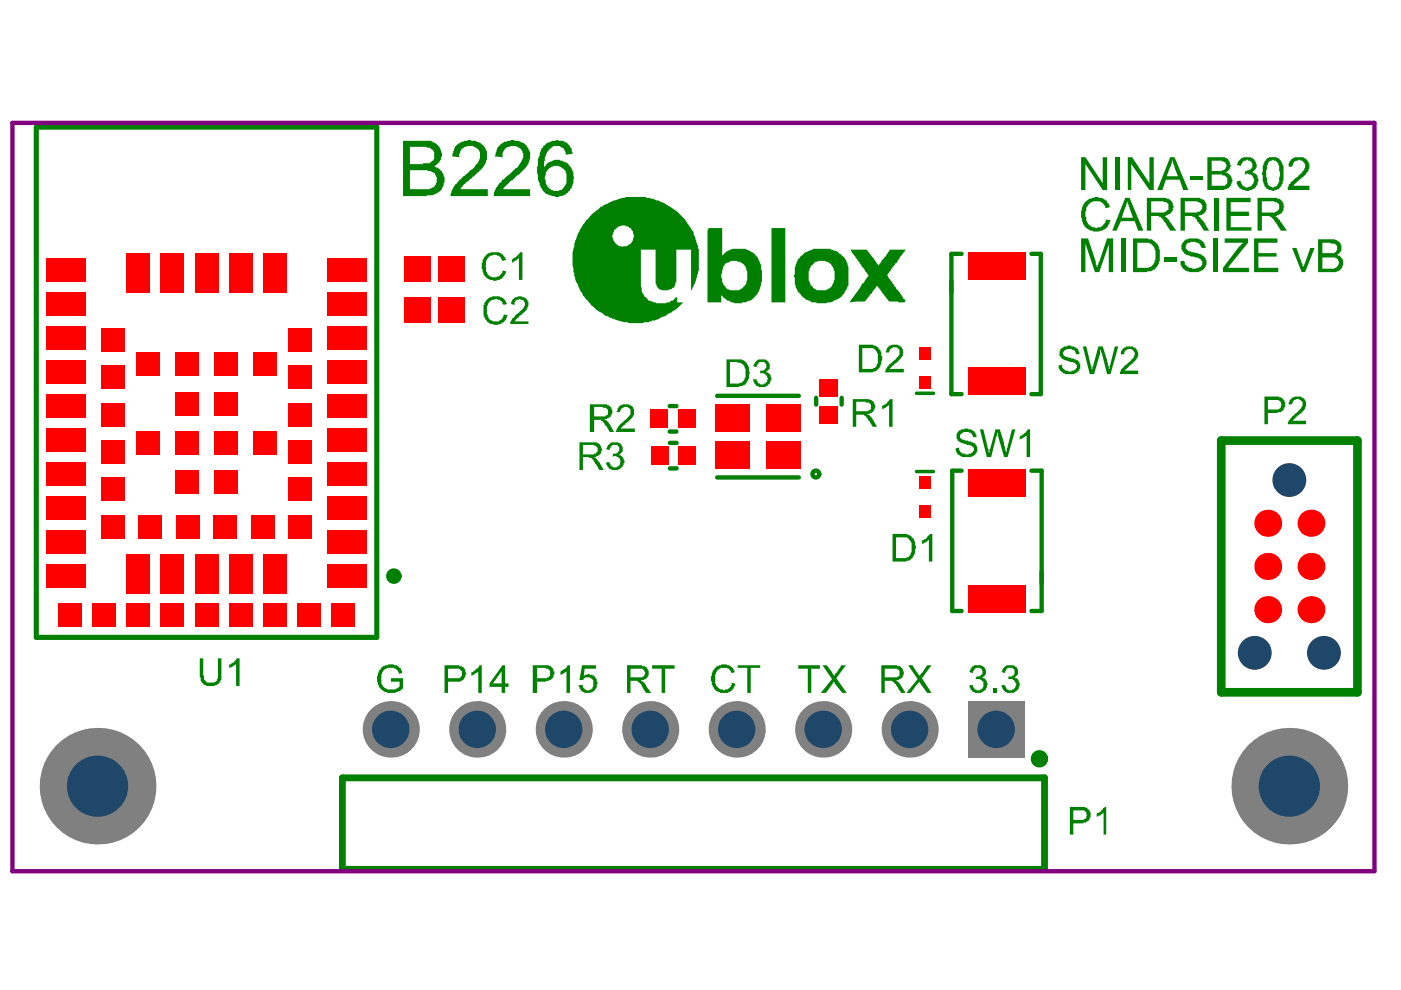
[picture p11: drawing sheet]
<svg xmlns="http://www.w3.org/2000/svg" width="297mm" height="210mm" viewBox="0 0 297 210" stroke-linecap="round" stroke-linejoin="round" font-family="sans-serif">
<path d="M203.9 53.8h-2.2v29.8h2.2M218.7 53.8h2v29.8h-2M142 86.1h1.4M142 91.5h1.4M142 93.9h1.5M142 99.3h1.5M152 83.9h17.4M173 84.3v1.5M178.5 84.3v1.5M203.9 99.8h-2v29.7h2M218.7 99.8h2.1v29.7h-2.1M152 101.2h17.4" fill="none" stroke="#008000" stroke-width=".92"/>
<path d="M72.6 164.9h148.9v19.4h-148.9z" fill="none" stroke="#008000" stroke-width="1.4"/>
<path d="M7.7 27h72.2v108.1h-72.2z" fill="none" stroke="#008000" stroke-width="1.1"/>
<path d="M258.9 93.4h28.9v53.4h-28.9z" fill="none" stroke="#008000" stroke-width="1.8"/>
<path d="M194.3 83.4h3.6M194.3 100h3.6" fill="none" stroke="#008000" stroke-width=".74"/>
<g fill="#008000">
<path d="M229.2 33.3h.9l3.7 5.5v-5.5h.9v7h-.9l-3.7-5.5v5.5h-.9z"/>
<path d="M236.5 33.3h1v7h-1z"/>
<path d="M239.1 33.3h.9l3.7 5.5v-5.5h.9v7h-.9l-3.8-5.5v5.5h-.8z"/>
<path d="M252.3 37.4h2.6v.7h-2.6z"/>
<path d="M262.6 34.1h.2l.3-.6a3.7 3.7 0 0 1 2.8 .2l.4 .7a1.19 1.19 0 0 1 0 1.3l-.4 .6-.4 .1 1.1 .8 .2 1.3-.2 .1v.6h-.2l-.1 .5-1.1 .6a1.2 1.2 0 0 1-1.3 0 1.68 1.68 0 0 1-1.5-.9l-.2-.4v-.5l.8-.2v.2h.1a.94 .94 0 0 0 1 1.1v.1h.1a1.44 1.44 0 0 0 1.3-.7h.2v-.2a1.14 1.14 0 0 0-.2-1.4v-.2l-.7-.2a.46 .46 0 0 0-.7 0h-.2l.2-.7 .7-.2a1.11 1.11 0 0 0 .7-1 1.11 1.11 0 0 0-.5-1h-.4v-.2h-.4v.2h-.5l-.2 .3h-.2v.4h-.2v.4l-.9-.2z"/>
<path d="M273.8 33.7h.2a2.76 2.76 0 0 1 2-.4 1.9 1.9 0 0 1 1.6 2.2l-.2 .8h-.1l-.4 .7h-.2l-.4 .5-.7 .4-.2 .4h-.2l-.3 .5h-.2l-.4 .6h-.2h3.5v.9h-4.6v-.7h.2v-.4l.4-.2v-.4h.2v-.1h.2l.7-.8h.2v-.2h.2l.1-.3h.2l.6-.6 .2-.3 .3-.2v-.2a1.56 1.56 0 0 0 0-1.5h-.2l-.1-.3-1-.2v.2h-.5v.2h-.4v.3h-.2l-.1 .7h-.8a1.3 1.3 0 0 1 .6-1.4z"/>
<path d="M229.9 42.9l1-.6v-.2h.5v-.2h.4a1.2 1.2 0 0 1 1.3 0h.5l.7 .4v.2l.4 .2 .6 .9v.4l-1 .1v-.3a2.24 2.24 0 0 0-2.5-1.1l-.2 .2h-.4l-.3 .5h-.2l-.2 .6h-.2v.7l-.2 .2v1.1h.2v.2a1.85 1.85 0 0 0 1.8 2v.2l1.3-.2v-.2l.6-.4v-.2h.2v-.1h.1l.2-.8 .9 .2-.1 .4a2.34 2.34 0 0 1-1.9 1.8l-.3 .2h-1.3l-.2-.2h-.6v-.2l-.5-.2v-.1l-.6-.4a6.6 6.6 0 0 1-.7-3.3l.2-.2 .2-1.1h.2z"/>
<path d="M257.5 41.9h.9v7h-.9z"/>
<path d="M260 41.9h5.2v1h-4.3v2h3.9v.9h-3.9v2.4h4.4v.7h-5.3z"/>
<path d="M229.2 50.6h1.5l1.6 4.9 .2 1.1h.2l.2-.9 .2-.2 1.6-4.9h1.3v7.1h-.9v-5.9l-2 5.9h-1l-2-6v6h-.9z"/>
<path d="M237.7 50.6h.9v7.1h-.9z"/>
<path d="M246.8 54.6h2.6v.9h-2.6z"/>
<path d="M250.7 51.5h.2l.3-.6a4.4 4.4 0 0 1 2.8-.3l.2 .1a1.26 1.26 0 0 1 1.1 1h.1v.5h.2v.4h-.9l-.4-.9-.7-.2v-.2h-1.1l-.2 .2h-.5l-.2 .3a.92 .92 0 0 0 0 1.1l.5 .4 1.1 .2 .2 .2h.6l.2 .2a1.9 1.9 0 0 1 1.6 2.2v.1h-.2a.76 .76 0 0 1-.5 .9l-.4 .2a2.76 2.76 0 0 1-2 .4l-1.1-.2-.7-.5-.2-.4h-.2v-.4h-.2v-.9h.7v.2h.2v.6l.4 .1 .2 .4 .7 .2a1.69 1.69 0 0 0 1.8-.2h.2a1.1 1.1 0 0 0 0-1.6h-.2v-.2h-.3v-.2h-.8v-.2h-.7l-.2-.2-.9-.2v-.1h-.2l-.2-.4-.3-.2v-.4h-.2v-1.1h.2z"/>
<path d="M257.3 50.6h.9v7.1h-.9z"/>
<path d="M259.7 50.6h4.9v.9l-4.2 5.3h4.4v.9h-5.5v-.9l3.5-4.6h.2l.3-.5h.2v-.2h-3.8z"/>
<path d="M265.9 50.6h4.9v.9h-4v2.2h3.9v.7h-3.9v2.4h4.2v.9h-5.1z"/>
<path d="M96.5 31.1l.5-.5h.2v-.2l.7-.4 1.5-.3h.4l.1 .2a2.28 2.28 0 0 1 1.7 .3 3 3 0 0 1 1.6 3.5l-.3 1.1-.8 1.1h-.1l-.4 .5h-.2l-1.3 1.1-.2 .4-1.1 .7-1.2 1.5h5.8v1.5h-7.9v-.2a6.1 6.1 0 0 1 1.9-3.1v-.2h.2l1.1-.9v-.2a8.4 8.4 0 0 0 2.9-2.9 2.12 2.12 0 0 0-1.7-3.1h-.9l-.2 .1a.58 .58 0 0 0-.7 .4h-.2v.2h-.2v.4h-.1l-.2 1.2-1.5-.1v-.6l.2-.2z"/>
<path d="M105.4 31.3l.2-.2a2.39 2.39 0 0 1 1.9-1.1l.3-.1a4.2 4.2 0 0 1 3.7 .9h.2v.3h.2l.1 .4a3.5 3.5 0 0 1 0 3.1 9.3 9.3 0 0 1-2.7 2.9l-1.8 1.7-.8 .7v.2h5.7v1.5h-7.7v-.8l.2-.1v-.4h.2a.58 .58 0 0 1 .3-.7l.4-.8h.2l.5-.7h.2l3-2.6 .5-.9h.2l.4-.7v-.4h.1v-1.1h-.1l-.2-.7-.6-.4a2.39 2.39 0 0 0-2.5 0l-.4 .2-.2 .4a1.69 1.69 0 0 0-.4 1.4l-1.6-.1v-.2h.2v-.6l.2-.2z"/>
<path d="M274 52.6h.9l1.1 3.3h.2v.5l.1 .4v-.4l.2-.2 1.3-3.6h.9l-2 5.1h-.7z"/>
<path d="M118.8 142.3l1.1-.5 .4-.8h.5v5.9h-.7v-4.6l-1.1 .8h-.2z"/>
<path d="M123.4 141h2.9v.8h-2.3l-.2 1.4 .9-.3 .4 .2h.5v.1h.2a1.85 1.85 0 0 1 .7 2.2v.4h-.2l-.3 .7h-.2a2.11 2.11 0 0 1-2.4 0h-.2l-.2-.5h-.1l-.2-.7h.9v.5l.4 .2v.2a1.2 1.2 0 0 0 1.2 0l.4-.2v-.4h.2v-.5a.82 .82 0 0 0-.4-1.1v-.2h-.2a1.48 1.48 0 0 0-1.4 0l-.2 .4h-.7z"/>
<path d="M99.9 142.5h.4v-.2l.9-.5v-.2l.4-.2v-.4h.5v5.9h-.7v-4.6v.2l-.5 .2-.8 .5h-.2z"/>
<path d="M151.1 142.1h.2l.3-.5a.58 .58 0 0 1 .8-.4v-.2h.5v-.1h1.1l.8 .3a1.44 1.44 0 0 1 .9 1.1l.2 .2-.8 .2-.5-.9h-.4v-.2h-.5a1.2 1.2 0 0 0-1.3 .4l-.4 .1-.2 .4a5.9 5.9 0 0 0 0 2.9h.2a1.72 1.72 0 0 0 2 .8l.6-.2 .2-.4h.1v-.3h.2v-.6l.9 .4h-.1l-.2 .7h-.2v.4l-.4 .2v.1l-.7 .2v.2h-1.1a2.37 2.37 0 0 1-2-1.1v-.2h-.2v-.3h-.2v-.6a1.92 1.92 0 0 1 0-1.6z"/>
<path d="M156.4 141h4.8v.6h-2v5.3h-.8v-5.3h-2z"/>
<path d="M169.3 141h4.5v.8h-1.8v5.1h-.7v-5.1h-2z"/>
<path d="M174.4 141h.9l1.5 2.2h.2l.1-.5h.2l1.1-1.7h.9l-2 2.8 2.2 3.1h-.9l-1.8-2.4-1.7 2.4h-1.1l2.4-2.9z"/>
<path d="M205.7 141.8h.2l.2-.4a1.36 1.36 0 0 1 1.5-.4h.5v.2h.4l.4 .6a1.48 1.48 0 0 1 0 1.4h-.2l-.4 .6a.55 .55 0 0 1 .7 .5h.2v.6h.2v.4h-.2v.1a.98 .98 0 0 1-.7 1.1 1.36 1.36 0 0 1-1.5 .4l-.7-.2-.4-.5h-.2v-.4h-.1v-.5h.7l.2 .7 .3 .2a.92 .92 0 0 0 1.1 0l.4-.2 .2-.6a.82 .82 0 0 0-.4-1.1v-.1l-.3-.2h-1l.2-.6h.6l.5-.3a.92 .92 0 0 0 0-1.1v-.2h-.2a1.2 1.2 0 0 0-1.2 0l-.4 .5v.4l-.7-.2z"/>
<path d="M210.5 146h.7v.9h-.7z"/>
<path d="M212.7 141.6l.6-.4a1.73 1.73 0 0 1 2.5 .9 .82 .82 0 0 1-.3 1.1v.2l-.4 .2 .2 .2h.3l.4 .7a1.19 1.19 0 0 1 0 1.3l-.2 .4a2.14 2.14 0 0 1-2.5 .5l-.6-.3-.4-.8v-.3h.8l.3 .9h.2a.92 .92 0 0 0 1.1 0l.6-.4v-.4l.2-.1v-.4h-.2v-.4h-.2v-.2a1.2 1.2 0 0 0-1.3-.3v-.6h.7v-.2h.4v-.1a1.19 1.19 0 0 0 0-1.3l-.4-.2a.82 .82 0 0 0-1.1 .4h-.1v.3h-.2v.4l-.8-.2z"/>
<path d="M80.3 142.1h.2l.4-.5a.58 .58 0 0 1 .7-.4v-.2h.6a1.93 1.93 0 0 1 1.6 0h.4v.2l.9 .6 .2 .9-.8 .2v-.2a1.76 1.76 0 0 0-2.2-1.1l-1.1 .5-.1 .8h-.2v.9l-.2 .2h.2a1.83 1.83 0 0 0 1.4 2.2h.6a2.28 2.28 0 0 0 1.6-.4v-.2h.2v-1.1h-1.8v-.7h2.6v2.2h-.2l-.2 .4-.9 .3a3.2 3.2 0 0 1-3.7-.9l-.2-.4a3.1 3.1 0 0 1 0-2.9z"/>
<path d="M138.3 141h4.7v.8h-2v5.1h-.7v-5.1h-2z"/>
<path d="M192.5 141h1l1.4 2.2 .4-.5h.2l1.1-1.7h.9l-2 2.8 2 3.1h-.9l-1.7-2.4-1.8 2.4h-.9l2.4-2.9z"/>
<path d="M160.1 76.8l.5-.4a1.71 1.71 0 0 1 2.4 .5l.2 .4a.82 .82 0 0 1-.4 1.1l-.3 .5a.92 .92 0 0 1 .9 1l.2 .1v.6h-.2a.98 .98 0 0 1-.7 1.1v.2h-.4v.2h-1.5v-.2h-.3l-.4-.6h-.2v-.3h-.2v-.6h.8a1.1 1.1 0 0 0 1.6 .9l.6-.3v-.6h.1v-.2l-.1-.2v-.3l-.4-.2v-.2l-.4-.2h-.7v.2v-.7h.7v-.2a.87 .87 0 0 0 .6-1.1 .87 .87 0 0 0-1.1-.5h-.4l-.2 .3h-.2l-.1 .7-.8-.1z"/>
<path d="M42.4 139.6h.7v3.6h.2a.82 .82 0 0 0 .3 1.1 .82 .82 0 0 0 1.1 .4h.8v-.2h.3l.4-.7v-4.2h.7v3.5a2.05 2.05 0 0 1-1.1 2.2 3.5 3.5 0 0 1-2.7-.2v-.2l-.4-.2-.2-.4v-.7h-.1z"/>
<path d="M48.6 140.9h.4v-.2l.5-.2 .7-.9h.6v5.8h-.7v-4.5h-.2v.1h-.4l-.2 .4h-.3l-.2 .2h-.2z"/>
<path d="M273.4 84.8h.2a1.71 1.71 0 0 1 2.4-.5h.2v.1h.3v.2a1.89 1.89 0 0 1 .4 1.7h-.2l-.2 .7-.5 .4v.2l-.9 .5-.2 .4h-.2l-.2 .3-.4 .2v.2h2.8v.7h-3.9a1.44 1.44 0 0 1 .8-1.2l.2-.4 .3-.2v-.2h.2l.2-.3 .4-.2a1.76 1.76 0 0 0 .9-1.3h.2a.82 .82 0 0 0-.4-1.1v-.2a1.2 1.2 0 0 0-1.3 0l-.4 .2-.1 .7h-.8z"/>
<path d="M232.5 172.6l.7-.4 .4-.6 .6-.3v-.2h.3v5.9h-.5v-4.6l-.4 .2a.58 .58 0 0 1-.7 .3v.2h-.4v.2z"/>
<path d="M224.8 74l.7-.4v-.1h.6a1.2 1.2 0 0 1 1.3 0h.3v.1a.92 .92 0 0 1 1 1h.1v.5h-.7l-.2-.7a2.11 2.11 0 0 0-2.4 0v.2a.52 .52 0 0 0-.1 .5 .52 .52 0 0 0 .3 .4l.8 .3 1.2 .2v.2a.94 .94 0 0 1 1.1 .9h.2a1.9 1.9 0 0 1-1.3 2.2h-.7a2.2 2.2 0 0 1-2.6-1.5v-.3l.8-.2a1.25 1.25 0 0 0 .9 1.3h.2a.92 .92 0 0 0 1.1 0h.3v-.2l.4-.2a.92 .92 0 0 0 0-1.1h-.2v-.2h-.3v-.1h-.8l-.7-.4a1.38 1.38 0 0 1-1.3-2z"/>
<path d="M229.6 73.5h.7l.9 4h.2v.7l.2 .2v-.6l.2-.1 1.1-4.2h.9l.9 3.3 .2 .1 .2 1.5v-.2h.2v-.7l.1-.2 1-3.8h.7l-1.7 5.8h-.7l-1.1-4.6h-.2v-.5h-.2v.7l-1.2 4.4h-1z"/>
<path d="M237.8 74.2h.2v-.2a2.12 2.12 0 0 1 2.4-.4l.6 .4a1.8 1.8 0 0 1-.2 2.4l-.9 .9h-.2l-.2 .4h-.2v.1h-.2l-.2 .4-.3 .2v.2h-.2h2.9v.7h-3.8v-.5h.2a.76 .76 0 0 1 .5-1l.2-.3 .5-.2 .4-.5h.2l.4-.6 .3-.2v-.2h.2l.2-1.1a1.19 1.19 0 0 0-1.1-.7 1.19 1.19 0 0 0-1.1 .7v.4h-.7v-.5z"/>
<path d="M203 91.6h.2l.2-.4h.3v-.2h.6a1.2 1.2 0 0 1 1.3 0l.7 .2 .4 .6h.1v.3h.2v.6h-.7v-.4h-.2l-.2-.5h-.3l-.2-.2h-1.1v.2a.74 .74 0 0 0-.8 .8 .74 .74 0 0 0 1 .6l.1 .2 1.3 .2v.2a.94 .94 0 0 1 1.1 .9h.2a1.9 1.9 0 0 1-1.3 2.2h-2v-.2h-.4v-.2h-.1a1.48 1.48 0 0 1-.8-1.4l.8-.2v.5l.1 .4 .6 .4h.4a.92 .92 0 0 0 1.1 0h.3v-.2l.4-.2a.92 .92 0 0 0 0-1.1h-.2v-.2h-.4v-.2h-.7l-.7-.3a1.44 1.44 0 0 1-1.3-.8v-.1h-.2v-1.1h.2z"/>
<path d="M207.8 91h.7l.9 4.1 .2 .2v.7h.2v-.7h.2l1.1-4.3h.9l.9 3 .4 2v-.2h.1v-.7l.2-.2 .9-3.9h.8l-1.7 5.9h-.7l-1.3-4.4v-.7h-.2v.5l-.2 .2-1.1 4.4h-.9z"/>
<path d="M216.2 92.5h.2v-.2h.3v-.2l.8-.3 .3-.8h.6v5.9h-.7v-4.6l-.4 .2v.2l-1.1 .5z"/>
<path d="M128.9 94.3l.6-.3a1.71 1.71 0 0 1 2.3 .5l.2 .4a.82 .82 0 0 1-.3 1.1l-.4 .5h.4l.3 .6h.2v.4l.2 .1v.6h-.2a.98 .98 0 0 1-.7 1.1v.2h-.4v.1h-1.5v-.1h-.3l-.4-.6h-.2v-.3h-.2v-.6h.8a1.1 1.1 0 0 0 1.6 .9l.6-.3v-.6l.2-.2h-.2v-.5l-.4-.2v-.2h-.4v-.2h-.7l-.2 .2 .2-.7h.7v-.2a.87 .87 0 0 0 .6-1.1 .87 .87 0 0 0-1.1-.6h-.4l-.2 .4h-.1l-.2 .7-.8-.1z"/>
<path d="M131.1 86.3h.2v-.2a2.75 2.75 0 0 1 2.7 0v.2h.2v.3h.2v.6a1.2 1.2 0 0 1-.4 1.3v.2h-.1v.1h-.2l-.4 .6-1.1 .7v.2h-.2l-.3 .6h2.9v.7h-4l.1-.7h.2l.2-.6h.2v-.2h.2l.3-.5 .4-.2v-.2l.7-.4 .4-.5a1.29 1.29 0 0 0 0-1.8h-.2v-.2a1.2 1.2 0 0 0-1.3 .3h-.1v.4h-.2v.4h-.8z"/>
<path d="M187 86.1l.2-.2a1.44 1.44 0 0 0 1.1-.9h.2l.2-.4h.5v5.9h-.7v-4.6l-1.5 .9z"/>
<path d="M188.1 73.6h.2v-.1a2.75 2.75 0 0 1 2.8 0v.1h.2v.4h.1v.6l.2 .1h-.2v.8h-.1l-.2 .5h-.2l-.4 .6h-.2l-.1 .3-.6 .2-.4 .6h-.1l-.4 .5h2.9v.7h-4v-.1h.2v-.6h.2l.1-.5h.2l.4-.6h.2l.3-.5 .8-.4 .3-.5a1.29 1.29 0 0 0 0-1.9h-.1v-.2a1.2 1.2 0 0 0-1.3 .4h-.2v.4h-.2v.3h-.7z"/>
<path d="M195.5 114.7l.2-.2a1.44 1.44 0 0 0 1.1-.9l.3-.2v-.2h.6v5.9h-.8v-4.6l-.3 .2v.2l-1.1 .5z"/>
<path d="M102.7 64.1l.4-.2a1.25 1.25 0 0 1 1.2-.9v-.2h1.7v.2l.7 .2 .2 .4h.2l.4 .9-.8 .2v-.2h-.2a.55 .55 0 0 0-.5-.8v-.1h-.6v-.2h-.5v.2h-.6l-.3 .1v.2l-.4 .2-.2 .4a4.6 4.6 0 0 0 0 2.5 1.69 1.69 0 0 0 2.8 .8l.3-.2v-.4h.2v-.3l.2-.2 .7 .2v.1h-.1a1.43 1.43 0 0 1-.8 1.3l-.7 .4a1.93 1.93 0 0 1-1.7 0l-.7-.2v-.2l-.4-.2-.1-.3h-.2v-.4h-.2v-.4l-.2-.1v-2.2h.2z"/>
<path d="M108.6 63.6h.1l.2-.4 .6-.2a1.69 1.69 0 0 1 1.8 .2l.4 .2 .2 .3a1.48 1.48 0 0 1 0 1.5v.2h-.2v.4l-.4 .1v.2l-.4 .2-.1 .4-.6 .2v.1l-.5 .4v.2h-.2l-.4 .5h2.9v.6h-3.8v-.6h.2l.2-.5 .5-.4v-.2l.6-.5h.1v-.2l.4-.2v-.2a1.26 1.26 0 0 0 .9-1.1h.2v-.7h-.2v-.4l-.9-.3h-.2v.2h-.5l-.4 .5v.6l-.7-.2v-.6h.2z"/>
<path d="M102.7 54.4l.5-.4v-.1a3.9 3.9 0 0 1 3.3 0v.1h.2l.4 .6 .2 .5-.8 .2-.1-.2a.92 .92 0 0 0-1-.9l-.1-.2h-.8l-.7 .4a1.48 1.48 0 0 0-.7 1.5v.3l-.2 .2 .2 .2v.9l.1 .2a1.64 1.64 0 0 0 2.4 .9h.2l.2-.4 .4-.1 .1-.8 .8 .2a1.44 1.44 0 0 1-.8 1.3l-.1 .4-.8 .1a1.2 1.2 0 0 1-1.3 0h-.1a2.24 2.24 0 0 1-1.9-2.2l-.2-.1v-1.3h.2v-.6z"/>
<path d="M108.6 55l.7-.4 .9-.9v-.2h.6v5.8h-.8v-4.5h-.2l-.1 .3-.6 .2v.2h-.4v.2h-.1z"/>
<path d="M248.5 34.1l-.2 1.1-.9 2.2h2.4l-.8-1.9-.3-1.4zM248.1 33.3h.9l3 7h-1.1l-.8-2.2h-2.9l-.7 2.2h-1.1z"/>
<path d="M256.9 34.1v2.2h2.2v-.2a.55 .55 0 0 0 .7-.6l.2-.2v-.5h-.2v-.4l-.7-.1v-.2zM256.9 37v2.4h1.8a1.11 1.11 0 0 0 1.5-.6 1.11 1.11 0 0 0-.5-1.4v-.2h-.6v-.2zM256 33.3h2.6a1.68 1.68 0 0 1 2.2 1.3v.2a.46 .46 0 0 1 0 .7v.4h-.2v.2h-.2v.2l-.6 .3h.4l.2 .2a1.85 1.85 0 0 1 .5 2.6 1.44 1.44 0 0 1-1.2 .7l-.2 .2h-3.5z"/>
<path d="M269 34.3l-.2 .7h-.2v.9l-.1 .2v1.4l.1 .2v.9l.2 .2v.4l.9 .5h.4v-.1l.7-.2 .2-.8h.2v-.9a1.92 1.92 0 0 0 0-1.6v-.9l-.2-.2v-.4l-.5-.3v-.2l-.8-.2v.2zM268.5 33.7h.1v-.2h.4v-.2h.7a1.45 1.45 0 0 1 1.9 1h.2v.3h.1v.4l.2 .2v3.1l-.2 .2v.5h-.1v.4h-.2v.2a1.44 1.44 0 0 1-1.3 .7 .46 .46 0 0 1-.7 0h-.6v-.2h-.4l-.3-.5h-.2v-.4l-.4-.7v-1.3a.46 .46 0 0 1 0-.8v-1.2z"/>
<path d="M238.9 42.7v.5h-.1v.6l-1 2.4h2.4l-.9-2.4-.2-.9h-.2zM238.6 41.9h.9l2.9 7h-1.1l-.7-2h-2.9l-1 2h-.9z"/>
<path d="M244.1 42.7v2.4h2.4a1.44 1.44 0 0 0 1.2-.8v-.2a.82 .82 0 0 0-.3-1.1v-.1h-.6l-.2-.2zM243.2 41.9h4l.7 .4a1.85 1.85 0 0 1 .8 2.2l-.4 .7-1.1 .6h-.4h.2v.2h.2l.7 .7 1.5 2.2h-1.3l-.9-1.6-.4-.2-.2-.6-.5-.3v-.2h-.4v-.2h-1.6v3.1h-.9z"/>
<path d="M251.2 42.7v2.4h2.2a1.44 1.44 0 0 0 1.3-.8h.2a.99 .99 0 0 0-.6-1.3v-.1h-.3l-.2-.2zM250.3 41.9h4l.4 .2a1.82 1.82 0 0 1 .6 3.1l-.6 .4-.9 .2h.4l.3 .5h.2v.2l.4 .2 1.3 2.2h-1.1l-1-1.5h-.1v-.3l-.4-.2v-.4l-.6-.3v-.2h-.3l-.2-.2h-1.5v3.1h-.9z"/>
<path d="M267.5 42.7v2.4h2.1a1.37 1.37 0 0 0 1.6-1.7l-.2-.4-.9-.3zM266.6 41.9h4.1l.9 .4 .2 .4h.1v.3h.2v.6l.2 .2v.2h-.2v.7h-.2l-.1 .5-1.1 .6h-.4h.2v.2l.5 .3v.2l.4 .2 1.5 2.2h-1.3l-1.1-1.8h-.2l-.2-.6-.5-.3v-.2h-.4v-.2h-1.7v3.1h-.9z"/>
<path d="M241.1 51.5v5.3h2.4l.2-.2h.4v-.2l.5-.3v-.2a4.4 4.4 0 0 0 .4-2.8l-.4-.9-.5-.4v-.1h-.4v-.2zM240.2 50.6h3.1l.2 .1a1.48 1.48 0 0 1 1.5 .8h.2l.3 .5a5.4 5.4 0 0 1 .4 3l-.2 .9-.3 .7-.4 .2a1.48 1.48 0 0 1-1.5 .7l-.3 .2h-3z"/>
<path d="M86.9 31.1v3.7h2.8v-.2h.3a1.45 1.45 0 0 0 1.7-.5h.2v-.2a1.72 1.72 0 0 0-.9-2.6h-.4l-.2-.2zM86.9 36.1v4h3.5a2.35 2.35 0 0 0 2.2-1.5 1.87 1.87 0 0 0-1.6-2.3l-.4-.2zM85.5 29.9h4.4a3.3 3.3 0 0 1 3.4 1.6l.4 .9v.8l-.2 .1v.6h-.2l-.1 .5h-.2l-.2 .4h-.2v.2l-.5 .3h.3v.2a.58 .58 0 0 1 .8 .4l.5 .4v.3h.2l.2 .4v.4a1.56 1.56 0 0 1 0 1.4v.6l-.2 .3h-.2a.96 .96 0 0 1-.7 1v.1l-.4 .2a3.2 3.2 0 0 1-2 .4l-.2 .2h-4.9z"/>
<path d="M115.2 31h.1a3.7 3.7 0 0 1 3.7-1.1 2.27 2.27 0 0 1 1.7 .9l.1 .3a.7 .7 0 0 1 .4 1l.2 .1v.4l-1.5 .2v-.6l-.5-.9h-.4v-.2l-.4-.1h-1.2l-.4 .1v.2l-.4 .2-.3 .6h-.2l-.6 1.2v.8l-.2 .2v1.2l.2-.3h.2a1.25 1.25 0 0 1 1.3-.9v-.2h.2a2.39 2.39 0 0 1 1.8 0l.6 .2a1.97 1.97 0 0 1 1.2 1h.2l.4 .8 .4 1.6-.2 .2v.9l-.2 .2-.2 .9-.4 .2v.4h-.1l-.2 .3-.8 .4v.2h-.3l-.2 .2-1.5 .2-.9-.4a2.89 2.89 0 0 1-2.2-1.8v-.2h-.2v-.4a2.75 2.75 0 0 1-.3-2l-.2-.2v-1.5l.2-.1v-.8a1.69 1.69 0 0 1 .3-1.4l.4-1.5 .4-.2zM115.9 36.3l-.2 .3v.6l-.2 .2v.7h.2a2.19 2.19 0 0 0 2.6 2.4l.3-.2a.96 .96 0 0 0 1-.7h.1v-.2a3 3 0 0 0 .4-2.2 1.68 1.68 0 0 0-.9-1.5v-.2a2.32 2.32 0 0 0-3.1 .6z"/>
<path d="M280.4 51.5v2.2h1.6a.99 .99 0 0 0 1.3-.6h.2v-.2a.92 .92 0 0 0-.7-1.2h-.6l-.2-.2zM280.4 54.6v2.4h2.5v-.2h.4v-.2l.4-.2a1.19 1.19 0 0 0 0-1.3l-.2-.3h-.4v-.2zM279.5 50.7h3.4l1.1 .6v.2a1.36 1.36 0 0 1 .4 1.4l-.2 .6h-.2v.2l-.5 .3h.2v.2h.3l.2 .4h.2a2.05 2.05 0 0 1-.4 2.7l-.7 .4h-3.8z"/>
<path d="M113.9 141.6v2.2h1.4a1.1 1.1 0 0 0 1.3-1.5l-.3-.5h-.6v-.2zM113 141h2.3a1.68 1.68 0 0 1 2.1 1.1 .92 .92 0 0 1 0 1.1v.4h-.2l-.4 .6h-.4v.1h-.5l-.2 .2h-1.8v2.4h-.9z"/>
<path d="M95 141.8v2h1.6a.92 .92 0 0 0 1.3-.7 1.04 1.04 0 0 0-1.3-1.3zM94.3 141h3.1v.2h.5v.2h.4v.2a.7 .7 0 0 1 .4 .9l.1 .2v.4h-.1v.5h-.2v.2a1.48 1.48 0 0 1-1.5 .7h-2v2.4h-.7z"/>
<path d="M106.4 142.3l-1.9 2.6h1.9zM106.5 141h.6v3.9h.7v.7h-.7v1.3h-.7v-1.3h-2.6v-.7z"/>
<path d="M130.2 48.7v.4l-.2 .2a2.13 2.13 0 0 0 .9 2.5v.2l.4 .2h.5l.2 .2 .4-.2a2.11 2.11 0 0 0 1.5-.7l.3-.8a2.22 2.22 0 0 0-2-2.9l-1.1 .2v.2zM153.5 56.2l-.4 1.1v.6l-.2 .2 .2 1.8h.2a.76 .76 0 0 0 .5 .9l.2 .4a3.9 3.9 0 0 0 3.3 0l.2-.4h.2a3.6 3.6 0 0 0 .7-3.1l-.3-1.3-.4-.2a1.44 1.44 0 0 0-1.3-.7l-.4-.2a2.28 2.28 0 0 0-1.6 .4l-.6 .2-.1 .3zM172 56.2a4.8 4.8 0 0 0-.4 3.7l.2 .2v.3l.6 .4a1.65 1.65 0 0 0 1.8 .7 2.24 2.24 0 0 0 2.6-2l.2-.3a4.1 4.1 0 0 0-1-3.3l-1.1-.6h-1.4l-.9 .4-.2 .4zM125.1 45.8h.1l.2-.4 1.7-1.3a.58 .58 0 0 1 .7-.3v-.2l1.8-.9h.4v-.2l2.8-.7h1.8a8.1 8.1 0 0 1 3.5 .3 14.1 14.1 0 0 1 5.7 3l1.4 1.4 1.9 2.8 .7 2.5 .2 .2v.8h.2v2a10.8 10.8 0 0 1-.4 3.8l-.4 1.3-.3 .5v.4h-.2l-.4 .9v-8.8h-3.1v4.6a5.6 5.6 0 0 1-.6 3.5 3.2 3.2 0 0 1-3.3 .2l-.5-1.1v-7.2h-3.1v7.9l.2 .2v.9l.5 .9 .4 .2 .2 .4h.1v.2a5.3 5.3 0 0 0 4.3 .5h.3l.4-.4h.4l.1-.3 .4-.2v-.2h.4v1.1h1.3a5.9 5.9 0 0 1-2.2 1.8l-1.7 1.1-.7 .2-.9 .6-1.1 .2-.8 .3h-.9l-.4 .2h-2.9l-.2-.2h-.5a16.5 16.5 0 0 1-4.6-1.6l-.4-.4-.9-.4v-.1h-.2l-1.3-1.1-.5-1-.4-.1-.7-1-1.5-2.9-.2-.9-.1-.2v-.7l-.2-.2a14.6 14.6 0 0 1 .2-5.7l.1-1.1h.2l.4-1.3 .7-1.4h.2v-.4h.2l.5-.9 1-.9zM180.3 52.9h3.4l1.7 2.1 .7 1.2 .6-.3 .2-.6 .5-.5v-.2h.2l1.1-1.7h3.3l-1.5 2.2h-.2l-.1 .6-.4 .2-1.3 2h-.2l-.2 .5 1.9 2.8 .7 .7 .4 .7h.2l.1 .6 .4 .2 .2 .5h.2h-.4v.2l-3.3-.2-1.5-1.8-.3-.7h-.2v-.2h-.2l-.4-.6-.9 1.1-.2 .6h-.1l-1.3 1.6-3.3 .2 2.4-3.3a.98 .98 0 0 1 .7-.9v-.2h.2v-.4h.2l.3-.7h.2v-.4h-.2l-.2-.5h-.1l-2.6-3.8-.4-.2v-.4h-.2zM163.6 48.4h2.9v15.7h-2.9zM169.6 54.4l.4-.2a4.4 4.4 0 0 1 2.4-1.3v-.1h2.7a2.28 2.28 0 0 1 1.7 .3l.7 .2 .6 .6a3.9 3.9 0 0 1 1.8 3.6v1.3a3.4 3.4 0 0 1-.7 2.9l-.2 .6-.4 .2v.3l-2 1.1a7.6 7.6 0 0 1-4 .2h-.4l-.6-.4-.7-.1-.5-.4v-.2h-.2l-.4-.5a2.39 2.39 0 0 1-1.1-1.9v-.2h-.2v-1.6h-.2l.2-1.3a2.27 2.27 0 0 1 .4-1.6l.2-.8 .5-.5zM150.2 48.4h2.9v5.8l.7-.7a4.6 4.6 0 0 1 3.7-.7h.6l1.4 .7 .4 .4a2.52 2.52 0 0 1 1.1 1.6l.4 .7v.6a8 8 0 0 1-.4 4.7l-.9 1.5h-.2l-.2 .4-.5 .3h-.4l-.7 .4h-.8v.2h-.5a5 5 0 0 1-3.5-1.3v-.2l-.4-.2v1.5h-2.9v-15.4h.2z"/>
<path d="M133.7 141.8v1.8h1.6a.99 .99 0 0 0 1.3-.5 .52 .52 0 0 0 .2-.5 .52 .52 0 0 0-.4-.5l-.2-.3zM132.9 141h3.2l.1 .2h.6v.2l.4 .2a1.83 1.83 0 0 1 0 2.2h-.2v.2h-.4v.2h-.5l-.2 .1 .5 .2 .2 .4h.2l.2 .5 1.1 1.5h-1.1l-.8-1.3h-.1a.76 .76 0 0 0-.6-.9l-.4-.2v-.2h-1.4v2.6h-.8z"/>
<path d="M187.6 141.8v1.8h2.6l.1-.2a.82 .82 0 0 0 .4-1.1l-.2-.3-.3-.2zM186.9 141h3.3l.1 .2h.6v.2l.5 .4v.3a.92 .92 0 0 1 0 1.1v.2a1.44 1.44 0 0 1-1.2 .8l-.2 .1 .5 .2 1.5 2.4h-.9l-.8-1.3h-.1l-.2-.5h-.2l-.2-.4-.5-.4h-1.5v2.6h-.7z"/>
<path d="M154.8 76.8v4.5h2v-.2h.5v-.1h.2l.4-.6a5.2 5.2 0 0 0 0-2.7h-.2l-.4-.6h-.2v-.2h-.7v-.1zM154 76.2h2.2a2.26 2.26 0 0 1 2.6 2.6l.2 .1-.2 .4a2.27 2.27 0 0 1-.4 1.7l-.3 .5h-.2v.2l-1.1 .2-.2 .2h-2.6z"/>
<path d="M268.8 84.8v2h2.2l.6-.3v-.6h.2v-.2h-.2v-.5h-.2v-.2l-.4-.2zM268.1 84.1h3.1v.2h.4a1.84 1.84 0 0 1 .9 2h-.2l-.2 .7-.5 .4h-.6l-.2 .2h-2v2.3h-.7z"/>
<path d="M227.6 171.8v2h2.2v-.1h.3v-.2h.2v-.6h.2v-.2h-.2v-.5h-.2a.82 .82 0 0 0-1.1-.4zM226.8 171.1h3.3v.2h.4l.2 .3h.2l.1 .2v.4h.2v1.1h-.2l-.1 .7-.6 .2v.2h-.5l-.2 .2h-2v2.4h-.8z"/>
<path d="M123.6 94.3v2.1h2.4v-.2h.3v-.2a.82 .82 0 0 0 .4-1.1h-.2l-.2-.4h-.3v-.2zM122.9 93.8h2.7a1.76 1.76 0 0 1 1.8 .9v.4h.2l-.2 1.1-1.1 .7h-.3l.5 .4v.2h.2l1.3 2.1h-.9l-.8-1.2h-.1v-.4h-.2l-.2-.5h-.2l-.2-.4h-.5v-.2h-1.3v2.7h-.7z"/>
<path d="M126 86.3v2h2.4v-.2a.74 .74 0 0 0 .5-1.1l-.4-.5h-.7v-.2zM125.1 85.7h3.6v.2a.92 .92 0 0 1 .9 .9h.2v.9h-.2v.4h-.1v.4h-.4v.2h-.4v.1h-.5v.2h.3v.2l.6 .4 1.1 2h-.9l-.8-1.3h-.1l-.2-.5h-.2l-.4-.6h-.2v-.2h-1.4v2.6h-.9z"/>
<path d="M181.5 85.2v2h2.6v-.2a.74 .74 0 0 0 .6-1.1l-.4-.5h-.7v-.2zM180.8 84.6h3.5l.2 .2h.3v.2l.6 .4v.3l.2 .2-.2 1.1-.6 .4v.2h-.3v.1h-.6v.2h.4l.4 .6h.1l1.1 2h-.9l-.7-1.3h-.2l-.2-.5h-.2l-.3-.6h-.2v-.2h-1.7v2.6h-.7z"/>
<path d="M182.8 73.8v4.4h2.2l.8-.4 .1-.7h.2v-1.1a2.05 2.05 0 0 0-1.1-2.2zM182.1 73.1h3.1v.2h.2a1.44 1.44 0 0 1 1.1 .9h.2v.4h.2v.7a1.48 1.48 0 0 1 0 1.5v.5h-.2v.4l-.2 .1a2.39 2.39 0 0 1-2.2 1.1h-2.2z"/>
<path d="M190 113.9v4.4h2.2v-.1a.55 .55 0 0 0 .7-.6h.2v-.2a5.2 5.2 0 0 0 0-2.7l-.4-.2v-.2a1.2 1.2 0 0 0-1.3-.4zM189.2 113.2h3.2v.2a.98 .98 0 0 1 1.1 .7l.3 .2v.4l.2 .2v.7l.2 .2-.2 1.1a2.39 2.39 0 0 1-1.1 1.8l-.2 .2h-.5v.2h-3z"/>
</g>
<circle cx="173" cy="100.5" r=".72" fill="none" stroke="#008000" stroke-width=".92"/>
<g fill="none" stroke="#008000" stroke-width="1.8">
<circle cx="83.5" cy="122.2" r=".72"/>
<circle cx="220.4" cy="160.9" r=".92"/>
</g>
<circle cx="273.4" cy="101.8" r="3.3" fill="#808080"/>
<circle cx="273.4" cy="101.8" r="3.6" fill="#1f4769"/>
<circle cx="137.9" cy="154.6" r="6" fill="#808080"/>
<circle cx="137.9" cy="154.6" r="4" fill="#1f4769"/>
<circle cx="156.2" cy="154.6" r="6" fill="#808080"/>
<circle cx="156.2" cy="154.6" r="4" fill="#1f4769"/>
<circle cx="266" cy="138.4" r="3.3" fill="#808080"/>
<circle cx="266" cy="138.4" r="3.6" fill="#1f4769"/>
<circle cx="101.2" cy="154.6" r="6" fill="#808080"/>
<circle cx="101.2" cy="154.6" r="4" fill="#1f4769"/>
<circle cx="119.5" cy="154.6" r="6" fill="#808080"/>
<circle cx="119.5" cy="154.6" r="4" fill="#1f4769"/>
<circle cx="280.7" cy="138.4" r="3.3" fill="#808080"/>
<circle cx="280.7" cy="138.4" r="3.6" fill="#1f4769"/>
<circle cx="20.7" cy="166.7" r="12.3" fill="#808080"/>
<circle cx="20.7" cy="166.7" r="6.5" fill="#1f4769"/>
<circle cx="82.8" cy="154.6" r="6" fill="#808080"/>
<circle cx="82.8" cy="154.6" r="4" fill="#1f4769"/>
<path d="M205.3 148.7h11.9v11.9h-11.9z" fill-rule="evenodd" fill="#808080"/>
<circle cx="211.2" cy="154.6" r="4" fill="#1f4769"/>
<circle cx="192.9" cy="154.6" r="6" fill="#808080"/>
<circle cx="192.9" cy="154.6" r="4" fill="#1f4769"/>
<circle cx="174.5" cy="154.6" r="6" fill="#808080"/>
<circle cx="174.5" cy="154.6" r="4" fill="#1f4769"/>
<circle cx="273.4" cy="166.7" r="12.3" fill="#808080"/>
<circle cx="273.4" cy="166.7" r="6.5" fill="#1f4769"/>
<g fill="#f00">
<path d="M162.5 85.7h7.2v5.8h-7.2z" fill-rule="evenodd"/>
<path d="M151.7 85.7h7.2v5.8h-7.2z" fill-rule="evenodd"/>
<path d="M151.7 93.7h7.2v5.7h-7.2z" fill-rule="evenodd"/>
<path d="M162.5 93.7h7.2v5.7h-7.2z" fill-rule="evenodd"/>
<path d="M69.4 119.6h8.3v5.1h-8.3z" fill-rule="evenodd"/>
<path d="M69.4 112.4h8.3v5.1h-8.3z" fill-rule="evenodd"/>
<path d="M69.4 105.2h8.3v5.1h-8.3z" fill-rule="evenodd"/>
<path d="M69.4 98h8.3v5h-8.3z" fill-rule="evenodd"/>
<path d="M69.4 90.8h8.3v5h-8.3z" fill-rule="evenodd"/>
<path d="M69.4 83.6h8.3v5h-8.3z" fill-rule="evenodd"/>
<path d="M69.4 76.4h8.3v5h-8.3z" fill-rule="evenodd"/>
<path d="M69.4 69.1h8.3v5.1h-8.3z" fill-rule="evenodd"/>
<path d="M69.4 61.9h8.3v5.1h-8.3z" fill-rule="evenodd"/>
<path d="M69.4 54.7h8.3v5.1h-8.3z" fill-rule="evenodd"/>
<path d="M9.9 54.7h8.3v5.1h-8.3z" fill-rule="evenodd"/>
<path d="M9.9 61.9h8.3v5.1h-8.3z" fill-rule="evenodd"/>
<path d="M9.9 69.1h8.3v5.1h-8.3z" fill-rule="evenodd"/>
<path d="M9.9 76.4h8.3v5h-8.3z" fill-rule="evenodd"/>
<path d="M9.9 83.6h8.3v5h-8.3z" fill-rule="evenodd"/>
<path d="M9.9 90.8h8.3v5h-8.3z" fill-rule="evenodd"/>
<path d="M9.9 98h8.3v5h-8.3z" fill-rule="evenodd"/>
<path d="M9.9 105.2h8.3v5.1h-8.3z" fill-rule="evenodd"/>
<path d="M9.9 112.4h8.3v5.1h-8.3z" fill-rule="evenodd"/>
<path d="M9.9 119.6h8.3v5.1h-8.3z" fill-rule="evenodd"/>
<path d="M26.8 53.6h5.1v8.3h-5.1z" fill-rule="evenodd"/>
<path d="M34 53.6h5.1v8.3h-5.1z" fill-rule="evenodd"/>
<path d="M41.3 53.6h5v8.3h-5z" fill-rule="evenodd"/>
<path d="M48.5 53.6h5v8.3h-5z" fill-rule="evenodd"/>
<path d="M55.7 53.6h5.1v8.3h-5.1z" fill-rule="evenodd"/>
<path d="M55.7 117.5h5.1v8.3h-5.1z" fill-rule="evenodd"/>
<path d="M48.5 117.5h5v8.3h-5z" fill-rule="evenodd"/>
<path d="M41.3 117.5h5v8.3h-5z" fill-rule="evenodd"/>
<path d="M34 117.5h5.1v8.3h-5.1z" fill-rule="evenodd"/>
<path d="M26.8 117.5h5.1v8.3h-5.1z" fill-rule="evenodd"/>
<path d="M53.7 74.7h5.1v5.1h-5.1z" fill-rule="evenodd"/>
<path d="M45.4 74.7h5.1v5.1h-5.1z" fill-rule="evenodd"/>
<path d="M37.1 74.7h5.1v5.1h-5.1z" fill-rule="evenodd"/>
<path d="M28.8 74.7h5.1v5.1h-5.1z" fill-rule="evenodd"/>
<path d="M28.8 91.3h5.1v5.1h-5.1z" fill-rule="evenodd"/>
<path d="M37.1 83h5.1v5.1h-5.1z" fill-rule="evenodd"/>
<path d="M45.4 83h5.1v5.1h-5.1z" fill-rule="evenodd"/>
<path d="M45.4 99.6h5.1v5.1h-5.1z" fill-rule="evenodd"/>
<path d="M53.7 91.3h5.1v5.1h-5.1z" fill-rule="evenodd"/>
<path d="M45.4 91.3h5.1v5.1h-5.1z" fill-rule="evenodd"/>
<path d="M37.1 91.3h5.1v5.1h-5.1z" fill-rule="evenodd"/>
<path d="M37.1 99.6h5.1v5.1h-5.1z" fill-rule="evenodd"/>
<path d="M61.1 109.2h5.1v5h-5.1z" fill-rule="evenodd"/>
<path d="M61.1 101.2h5.1v5.1h-5.1z" fill-rule="evenodd"/>
<path d="M61.1 93.3h5.1v5.1h-5.1z" fill-rule="evenodd"/>
<path d="M61.1 85.4h5.1v5h-5.1z" fill-rule="evenodd"/>
<path d="M61.1 77.4h5.1v5.1h-5.1z" fill-rule="evenodd"/>
<path d="M61.1 69.5h5.1v5.1h-5.1z" fill-rule="evenodd"/>
<path d="M21.4 69.5h5.1v5.1h-5.1z" fill-rule="evenodd"/>
<path d="M21.4 77.4h5.1v5.1h-5.1z" fill-rule="evenodd"/>
<path d="M21.4 85.4h5.1v5h-5.1z" fill-rule="evenodd"/>
<path d="M21.4 93.3h5.1v5.1h-5.1z" fill-rule="evenodd"/>
<path d="M21.4 101.2h5.1v5.1h-5.1z" fill-rule="evenodd"/>
<path d="M21.4 109.2h5.1v5h-5.1z" fill-rule="evenodd"/>
<path d="M29.4 109.2h5v5h-5z" fill-rule="evenodd"/>
<path d="M37.3 109.2h5v5h-5z" fill-rule="evenodd"/>
<path d="M45.2 109.2h5.1v5h-5.1z" fill-rule="evenodd"/>
<path d="M53.2 109.2h5v5h-5z" fill-rule="evenodd"/>
<path d="M12.4 127.9h5v5.1h-5z" fill-rule="evenodd"/>
<path d="M19.6 127.9h5.1v5.1h-5.1z" fill-rule="evenodd"/>
<path d="M26.8 127.9h5.1v5.1h-5.1z" fill-rule="evenodd"/>
<path d="M34 127.9h5.1v5.1h-5.1z" fill-rule="evenodd"/>
<path d="M41.3 127.9h5v5.1h-5z" fill-rule="evenodd"/>
<path d="M48.5 127.9h5v5.1h-5z" fill-rule="evenodd"/>
<path d="M55.7 127.9h5.1v5.1h-5.1z" fill-rule="evenodd"/>
<path d="M62.9 127.9h5.1v5.1h-5.1z" fill-rule="evenodd"/>
<path d="M70.1 127.9h5.1v5.1h-5.1z" fill-rule="evenodd"/>
<path d="M85.8 63h5.6v5.4h-5.6z" fill-rule="evenodd"/>
<path d="M92.9 63h5.6v5.4h-5.6z" fill-rule="evenodd"/>
<path d="M92.8 54.4h5.6v5.3h-5.6z" fill-rule="evenodd"/>
<path d="M85.7 54.4h5.7v5.3h-5.7z" fill-rule="evenodd"/>
<path d="M205.1 78h12.3v5.8h-12.3z" fill-rule="evenodd"/>
<path d="M205.1 53.5h12.3v5.7h-12.3z" fill-rule="evenodd"/>
<path d="M205.1 99.6h12.3v5.8h-12.3z" fill-rule="evenodd"/>
<path d="M205.1 124.1h12.3v5.8h-12.3z" fill-rule="evenodd"/>
<path d="M143.7 94.6h3.8v4h-3.8z" fill-rule="evenodd"/>
<path d="M138 94.6h3.7v4h-3.7z" fill-rule="evenodd"/>
<path d="M143.7 86.8h3.8v4h-3.8z" fill-rule="evenodd"/>
<path d="M137.9 86.8h3.8v4h-3.8z" fill-rule="evenodd"/>
<path d="M173.8 86.1h3.9v3.7h-3.9z" fill-rule="evenodd"/>
<path d="M173.8 80.3h3.9v3.8h-3.9z" fill-rule="evenodd"/>
<path d="M194.9 73.7h2.5v2.5h-2.5z" fill-rule="evenodd"/>
<path d="M194.9 79.7h2.5v2.6h-2.5z" fill-rule="evenodd"/>
<path d="M194.9 107.1h2.5v2.6h-2.5z" fill-rule="evenodd"/>
<path d="M194.9 101.1h2.5v2.6h-2.5z" fill-rule="evenodd"/>
</g>
<g fill="#f00">
<circle cx="268.8" cy="110.9" r="2.86"/>
<circle cx="278" cy="110.9" r="2.86"/>
<circle cx="268.8" cy="120.1" r="2.86"/>
<circle cx="278" cy="120.1" r="2.86"/>
<circle cx="268.8" cy="129.3" r="2.86"/>
<circle cx="278" cy="129.3" r="2.86"/>
</g>
<path d="M2.6 26.1h288.8v158.6h-288.8z" fill="none" stroke="#800080" stroke-width=".92"/>
</svg>
